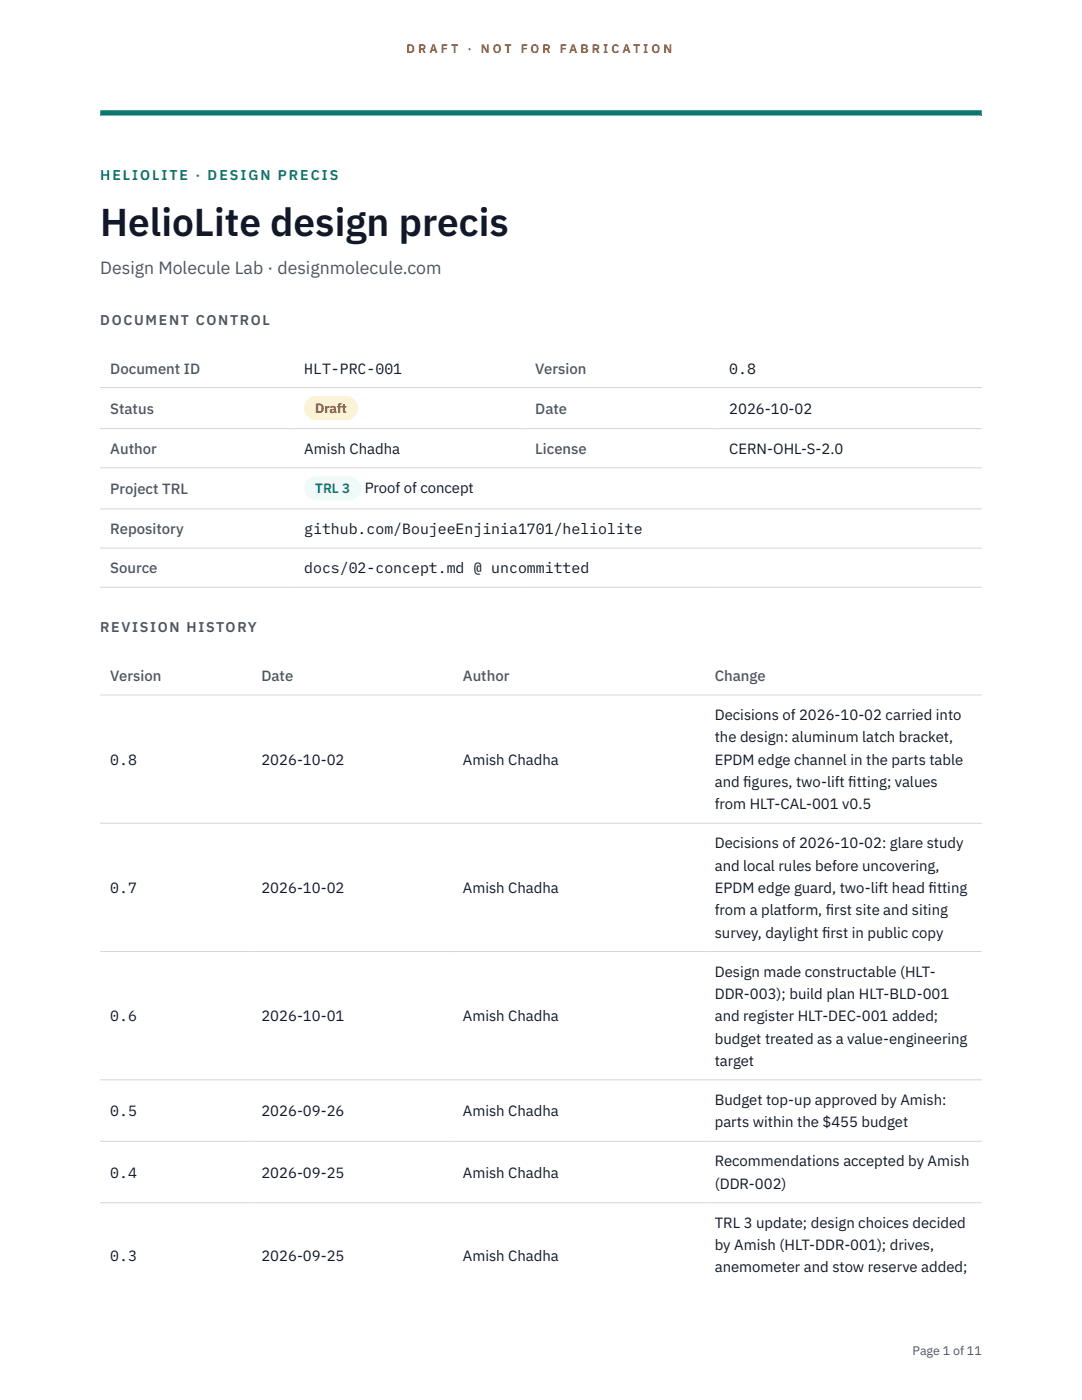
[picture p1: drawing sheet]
<svg xmlns="http://www.w3.org/2000/svg" width="216mm" height="279mm" viewBox="0 0 216 279" stroke-linecap="round" stroke-linejoin="round" font-family="sans-serif">
<defs><g id="words">
<text font-size="7.8" fill="#111827" x="20" y="47.1">HelioLite design precis</text>
<text font-size="3.5" fill="#4b5563" x="20" y="54.6">Design Molecule Lab · designmolecule.com</text>
<g font-size="3" fill="#4b5563">
<text x="22" y="74.5">Document ID</text>
<text x="106.8" y="74.5">Version</text>
<text x="22" y="82.6">Status</text>
<text x="106.8" y="82.6">Date</text>
<text x="22" y="90.6">Author</text>
<text x="106.8" y="90.6">License</text>
<text x="22" y="98.6">Project TRL</text>
<text x="22" y="106.6">Repository</text>
<text x="22" y="114.4">Source</text>
<text x="22" y="135.9">Version</text>
<text x="52.2" y="135.9">Date</text>
<text x="92.4" y="135.9">Author</text>
<text x="142.6" y="135.9">Change</text>
</g>
<g font-size="3" fill="#111827">
<text x="60.7" y="74.5">HLT-PRC-001</text>
<text x="145.5" y="74.5">0.8</text>
<text x="145.5" y="82.6">2026-10-02</text>
<text x="60.7" y="90.6">Amish Chadha</text>
<text x="145.5" y="90.6">CERN-OHL-S-2.0</text>
<text x="72.8" y="98.5">Proof of concept</text>
<text x="60.7" y="106.6">github.com/BoujeeEnjinia1701/heliolite</text>
<text x="60.7" y="114.4">docs/02-concept.md @ uncommitted</text>
<text x="142.6" y="143.7">Decisions of 2026-10-02 carried into</text>
<text x="142.6" y="148.2">the design: aluminum latch bracket,</text>
<text x="22" y="152.6">0.8</text>
<text x="52.2" y="152.6">2026-10-02</text>
<text x="92.4" y="152.6">Amish Chadha</text>
<text x="142.6" y="152.6">EPDM edge channel in the parts table</text>
<text x="142.6" y="157.1">and f</text>
<text x="142.6" y="161.5">from HLT-CAL-001 v0.5</text>
<text x="148.3" y="157.1">igures, two-lift f</text>
<text x="169.3" y="157.1">itting; values</text>
<text x="142.6" y="169.3">Decisions of 2026-10-02: glare study</text>
<text x="142.6" y="173.8">and local rules before uncovering,</text>
<text x="22" y="178.2">0.7</text>
<text x="52.2" y="178.2">2026-10-02</text>
<text x="92.4" y="178.2">Amish Chadha</text>
<text x="142.6" y="178.2">EPDM edge guard, two-lift head f</text>
<text x="185.3" y="178.2">itting</text>
<text x="142.6" y="182.7">from a platform, f</text>
<text x="164.8" y="182.7">irst site and siting</text>
<text x="142.6" y="187.1">survey, daylight f</text>
<text x="164" y="187.1">irst in public copy</text>
<text x="142.6" y="194.9">Design made constructable (HLT-</text>
<text x="22" y="203.8">0.6</text>
<text x="52.2" y="203.8">2026-10-01</text>
<text x="92.4" y="203.8">Amish Chadha</text>
<text x="142.6" y="199.4">DDR-003); build plan HLT-BLD-001</text>
<text x="142.6" y="203.8">and register HLT-DEC-001 added;</text>
<text x="142.6" y="208.3">budget treated as a value-engineering</text>
<text x="142.6" y="212.7">target</text>
<text x="142.6" y="220.5">Budget top-up approved by Amish:</text>
<text x="22" y="222.7">0.5</text>
<text x="52.2" y="222.7">2026-09-26</text>
<text x="92.4" y="222.7">Amish Chadha</text>
<text x="142.6" y="225">parts within the $455 budget</text>
<text x="142.6" y="232.8">Recommendations accepted by Amish</text>
<text x="22" y="235">0.4</text>
<text x="52.2" y="235">2026-09-25</text>
<text x="92.4" y="235">Amish Chadha</text>
<text x="142.6" y="237.2">(DDR-002)</text>
<text x="142.6" y="245.1">TRL 3 update; design choices decided</text>
<text x="22" y="251.7">0.3</text>
<text x="52.2" y="251.7">2026-09-25</text>
<text x="92.4" y="251.7">Amish Chadha</text>
<text x="142.6" y="249.5">by Amish (HLT-DDR-001); drives,</text>
<text x="142.6" y="253.9">anemometer and stow reserve added;</text>
</g>
<text font-size="2.8" fill="#0f766e" x="20" y="36">HELIOLITE · DESIGN PRECIS</text>
<g font-size="2.8" fill="#4b5563">
<text x="20" y="64.8">DOCUMENT CONTROL</text>
<text x="20" y="126.2">REVISION HISTORY</text>
</g>
<text font-size="2.7" fill="#92400e" x="62.9" y="82.5">Draft</text>
<text font-size="2.7" fill="#0f766e" x="62.9" y="98.5">TRL 3</text>
<g font-size="2.5" fill="#b45309">
<text x="81.1" y="10.5">D R A F T</text>
<text x="93.3" y="10.5">·</text>
<text x="95.9" y="10.5">N O T</text>
<text x="103.9" y="10.5">F O R</text>
<text x="111.7" y="10.5">F A B R I C A T I O N</text>
</g>
<text font-size="2.5" fill="#4b5563" x="182.1" y="270.3">Page 1 of 11</text>
</g></defs>
<path d="M20 23.1h175.9zM20 22h175.9v1.1h-175.9z" fill-rule="evenodd" fill="#0f766e"/>
<path d="M20 77.3h175.9M20 85.5h175.9M20 93.4h175.9M20 101.6h175.9M20 109.4h175.9M20 117.2h175.9M20 138.7h175.9M20 164.3h175.9M20 189.9h175.9M20 215.5h175.9M20 227.8h175.9M20 240h175.9" fill="none" stroke="#d1d5db" stroke-width=".2"/>
<path d="M60.7 79h10.7v4.9h-10.7z" fill="#fef3c7"/>
<path d="M60.7 95.1h11.4v4.8h-11.4z" fill="#f0fdfa"/>
<use href="#words"/>
</svg>
